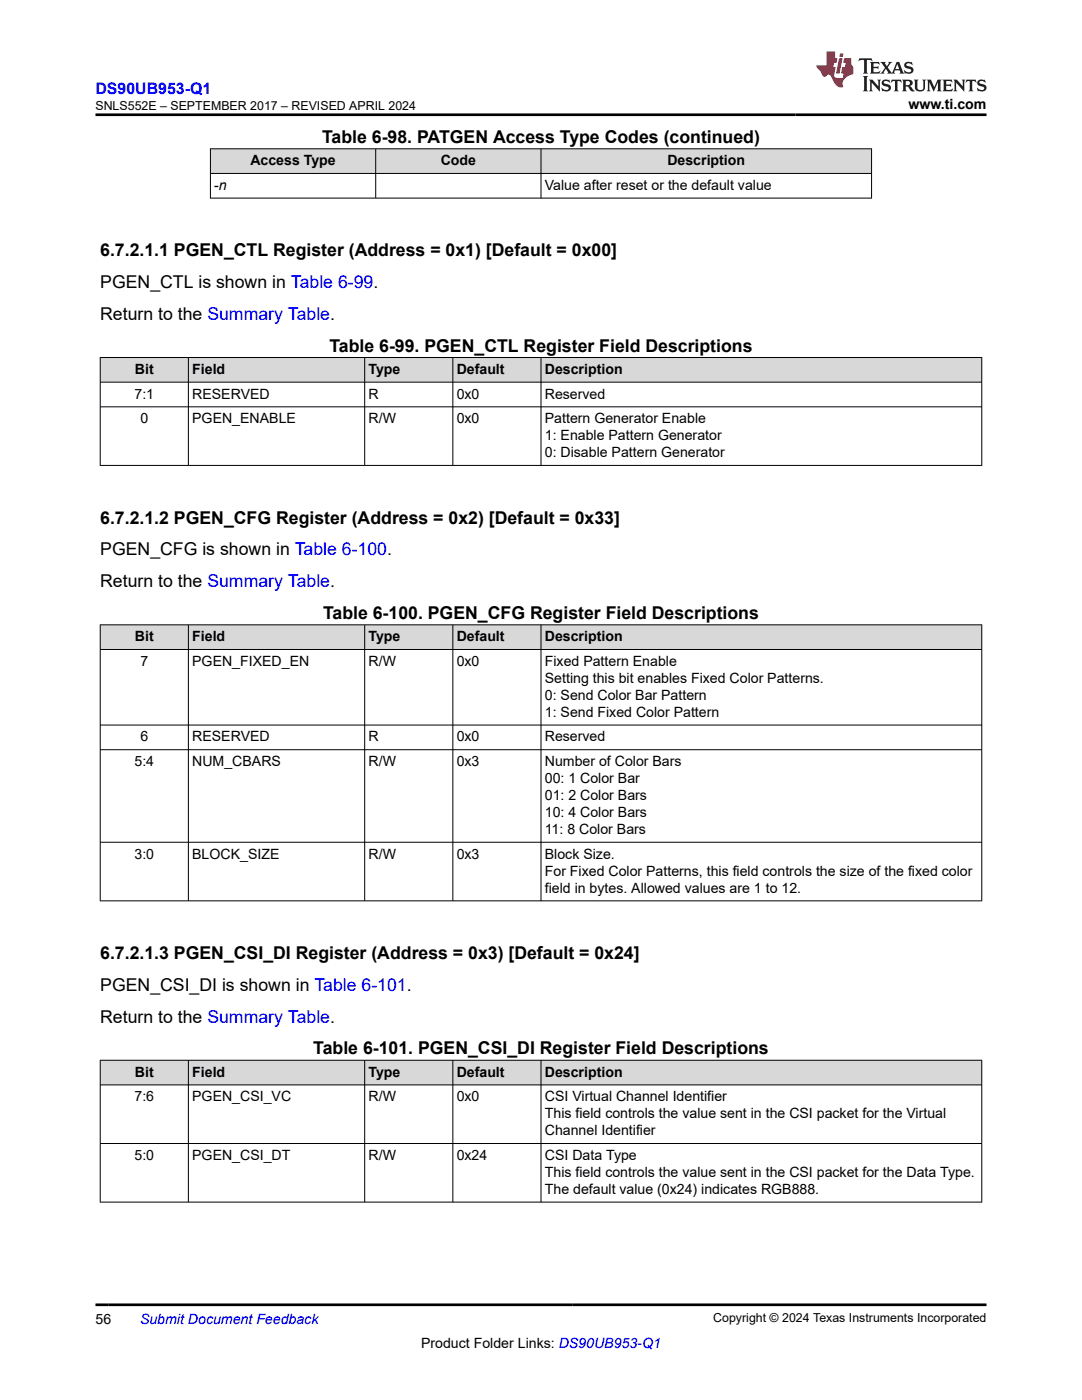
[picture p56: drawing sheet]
<svg xmlns="http://www.w3.org/2000/svg" width="216mm" height="279mm" viewBox="0 0 216 279" stroke-linecap="round" stroke-linejoin="round" font-family="sans-serif">
<defs><g id="words">
<g font-size="3.5">
<text x="64.3" y="28.5">Table 6-98. PATGEN Access Type Codes (continued)</text>
<text x="20" y="51.1">6.7.2.1.1 PGEN_CTL Register (Address = 0x1) [Default = 0x00]</text>
<text x="20" y="57.5">PGEN_CTL is shown in Table 6-99.</text>
<text x="20" y="63.8">Return to the Summary Table.</text>
<text x="65.7" y="70.2">Table 6-99. PGEN_CTL Register Field Descriptions</text>
<text x="20" y="104.5">6.7.2.1.2 PGEN_CFG Register (Address = 0x2) [Default = 0x33]</text>
<text x="20" y="110.8">PGEN_CFG is shown in Table 6-100.</text>
<text x="20" y="117.2">Return to the Summary Table.</text>
<text x="64.5" y="123.5">Table 6-100. PGEN_CFG Register Field Descriptions</text>
<text x="20" y="191.4">6.7.2.1.3 PGEN_CSI_DI Register (Address = 0x3) [Default = 0x24]</text>
<text x="20" y="197.7">PGEN_CSI_DI is shown in Table 6-101.</text>
<text x="20" y="204.1">Return to the Summary Table.</text>
<text x="62.5" y="210.4">Table 6-101. PGEN_CSI_DI Register Field Descriptions</text>
</g>
<text font-size="3.2" fill="#00f" x="19" y="18.7">DS90UB953-Q1</text>
<g font-size="2.8">
<text x="181.3" y="21.8">www.ti.com</text>
<text x="50" y="33">Access Type</text>
<text x="87.9" y="33">Code</text>
<text x="133.2" y="33">Description</text>
<text x="42.8" y="37.9">-n</text>
<text x="108.7" y="37.9">Value after reset or the default value</text>
<text x="26.9" y="74.6">Bit</text>
<text x="38.4" y="74.6">Field</text>
<text x="73.5" y="74.6">Type</text>
<text x="91.1" y="74.6">Default</text>
<text x="108.7" y="74.6">Description</text>
<text x="26.8" y="79.5">7:1</text>
<text x="38.4" y="79.5">RESERVED</text>
<text x="73.5" y="79.5">R</text>
<text x="91.1" y="79.5">0x0</text>
<text x="108.7" y="79.5">Reserved</text>
<text x="28" y="84.5">0</text>
<text x="38.4" y="84.5">PGEN_ENABLE</text>
<text x="73.5" y="84.5">R/W</text>
<text x="91.1" y="84.5">0x0</text>
<text x="108.7" y="84.5">Pattern Generator Enable</text>
<text x="108.7" y="87.9">1: Enable Pattern Generator</text>
<text x="108.7" y="91.2">0: Disable Pattern Generator</text>
<text x="26.9" y="128">Bit</text>
<text x="38.4" y="128">Field</text>
<text x="73.5" y="128">Type</text>
<text x="91.1" y="128">Default</text>
<text x="108.7" y="128">Description</text>
<text x="28" y="132.9">7</text>
<text x="38.4" y="132.9">PGEN_FIXED_EN</text>
<text x="73.5" y="132.9">R/W</text>
<text x="91.1" y="132.9">0x0</text>
<text x="108.7" y="132.9">Fixed Pattern Enable</text>
<text x="108.7" y="136.3">Setting this bit enables Fixed Color Patterns.</text>
<text x="108.7" y="139.7">0: Send Color Bar Pattern</text>
<text x="108.7" y="143.1">1: Send Fixed Color Pattern</text>
<text x="28" y="148">6</text>
<text x="38.4" y="148">RESERVED</text>
<text x="73.5" y="148">R</text>
<text x="91.1" y="148">0x0</text>
<text x="108.7" y="148">Reserved</text>
<text x="26.8" y="152.9">5:4</text>
<text x="38.4" y="152.9">NUM_CBARS</text>
<text x="73.5" y="152.9">R/W</text>
<text x="91.1" y="152.9">0x3</text>
<text x="108.7" y="152.9">Number of Color Bars</text>
<text x="108.7" y="156.3">00: 1 Color Bar</text>
<text x="108.7" y="159.7">01: 2 Color Bars</text>
<text x="108.7" y="163.1">10: 4 Color Bars</text>
<text x="108.7" y="166.4">11: 8 Color Bars</text>
<text x="26.8" y="171.4">3:0</text>
<text x="38.4" y="171.4">BLOCK_SIZE</text>
<text x="73.5" y="171.4">R/W</text>
<text x="91.1" y="171.4">0x3</text>
<text x="108.7" y="171.4">Block Size.</text>
<text x="108.7" y="174.8">For Fixed Color Patterns, this field controls the size of the fixed color</text>
<text x="108.7" y="178.1">field in bytes. Allowed values are 1 to 12.</text>
<text x="26.9" y="214.9">Bit</text>
<text x="38.4" y="214.9">Field</text>
<text x="73.5" y="214.9">Type</text>
<text x="91.1" y="214.9">Default</text>
<text x="108.7" y="214.9">Description</text>
<text x="26.8" y="219.8">7:6</text>
<text x="38.4" y="219.8">PGEN_CSI_VC</text>
<text x="73.5" y="219.8">R/W</text>
<text x="91.1" y="219.8">0x0</text>
<text x="108.7" y="219.8">CSI Virtual Channel Identifier</text>
<text x="108.7" y="223.2">This field controls the value sent in the CSI packet for the Virtual</text>
<text x="108.7" y="226.6">Channel Identifier</text>
<text x="26.8" y="231.5">5:0</text>
<text x="38.4" y="231.5">PGEN_CSI_DT</text>
<text x="73.5" y="231.5">R/W</text>
<text x="91.1" y="231.5">0x24</text>
<text x="108.7" y="231.5">CSI Data Type</text>
<text x="108.7" y="234.9">This field controls the value sent in the CSI packet for the Data Type.</text>
<text x="108.7" y="238.3">The default value (0x24) indicates RGB888.</text>
<text x="19" y="264.2">56</text>
<text x="84" y="269">Product Folder Links: DS90UB953-Q1</text>
</g>
<text font-size="2.8" fill="#00f" x="27.9" y="264.2">Submit Document Feedback</text>
<g font-size="2.5">
<text x="19" y="21.9">SNLS552E – SEPTEMBER 2017 – REVISED APRIL 2024</text>
<text x="142.3" y="263.9">Copyright © 2024 Texas Instruments Incorporated</text>
</g>
</g></defs>
<g fill="#d8d8d8">
<path d="M42 29.7h131.9v4.9h-131.9z" fill-rule="evenodd"/>
<path d="M42 29.8h32.9v4.8h-32.9z" fill-rule="evenodd"/>
<path d="M75 29.8h32.9v4.8h-32.9z" fill-rule="evenodd"/>
<path d="M108 29.8h65.9v4.8h-65.9z" fill-rule="evenodd"/>
</g>
<path d="M41.9 29.7h132.1M41.9 34.6h132.1M41.9 39.5h132.1M42 29.6v10M75 29.6v10M107.9 29.6v10M173.9 29.6v10" fill="none" stroke="#000" stroke-width=".2"/>
<g fill="#d8d8d8">
<path d="M20 71.3h175.9v5h-175.9z" fill-rule="evenodd"/>
<path d="M20.1 71.4h17.4v4.8h-17.4z" fill-rule="evenodd"/>
<path d="M37.7 71.4h35v4.8h-35z" fill-rule="evenodd"/>
<path d="M72.8 71.4h17.5v4.8h-17.5z" fill-rule="evenodd"/>
<path d="M90.4 71.4h17.5v4.8h-17.5z" fill-rule="evenodd"/>
<path d="M108 71.4h87.8v4.8h-87.8z" fill-rule="evenodd"/>
</g>
<path d="M19.9 71.3h176.1M19.9 76.3h176.1M20 71.3v21.6M37.6 71.3v21.6M72.8 71.3v21.6M90.4 71.3v21.6M107.9 71.3v21.6M195.9 71.3v21.6M19.9 81.2h176.1M19.9 92.9h176.1" fill="none" stroke="#000" stroke-width=".2"/>
<g fill="#d8d8d8">
<path d="M20 124.7h175.9v4.9h-175.9z" fill-rule="evenodd"/>
<path d="M20.1 124.8h17.4v4.8h-17.4z" fill-rule="evenodd"/>
<path d="M37.7 124.8h35v4.8h-35z" fill-rule="evenodd"/>
<path d="M72.8 124.8h17.5v4.8h-17.5z" fill-rule="evenodd"/>
<path d="M90.4 124.8h17.5v4.8h-17.5z" fill-rule="evenodd"/>
<path d="M108 124.8h87.8v4.8h-87.8z" fill-rule="evenodd"/>
</g>
<path d="M19.9 124.7h176.1M19.9 129.6h176.1M20 124.6v55.2M37.6 124.6v55.2M72.8 124.6v55.2M90.4 124.6v55.2M107.9 124.6v55.2M195.9 124.6v55.2M19.9 144.7h176.1M19.9 149.6h176.1M19.9 168.1h176.1M19.9 179.8h176.1" fill="none" stroke="#000" stroke-width=".2"/>
<g fill="#d8d8d8">
<path d="M20 211.6h175.9v4.9h-175.9z" fill-rule="evenodd"/>
<path d="M20.1 211.7h17.4v4.8h-17.4z" fill-rule="evenodd"/>
<path d="M37.7 211.7h35v4.8h-35z" fill-rule="evenodd"/>
<path d="M72.8 211.7h17.5v4.8h-17.5z" fill-rule="evenodd"/>
<path d="M90.4 211.7h17.5v4.8h-17.5z" fill-rule="evenodd"/>
<path d="M108 211.7h87.8v4.8h-87.8z" fill-rule="evenodd"/>
</g>
<path d="M19.9 211.6h176.1M19.9 216.5h176.1M20 211.5v28.5M37.6 211.5v28.5M72.8 211.5v28.5M90.4 211.5v28.5M107.9 211.5v28.5M195.9 211.5v28.5M19.9 228.2h176.1M19.9 239.9h176.1" fill="none" stroke="#000" stroke-width=".2"/>
<path d="M171.5 11.6l-.2 .6 .5-.2h.6v.1v2.2l-.2 .4h1l-.2-.4v-2.2v-.1h.5l.5 .2-.1-.6zM173.6 12.4l.2 .3v1.6l-.2 .4h1.9l.1-.6a1.08 1.08 0 0 1-1.3 .2v-.7h.6l.4 .2v-.7l-.4 .2h-.6v-.5l.2-.2a1 1 0 0 1 1 .3l-.1-.5zM175.7 12.4l.9 1.1-1 1.2h.9l-.2-.2 .5-.8 .4 .8-.2 .2h1.6l-.2-.2 .2-.5h.9l.1 .5-.1 .2h.9l-.2-.4-.8-1.9h-.5l-.9 2.1-.9-1.1 .9-1h-.8l.2 .2-.4 .6-.4-.6 .2-.2zM179 12.8l.4 1h-.7zM180.7 12.5a.65 .65 0 0 0-.2 .7 .65 .65 0 0 0 .6 .5l.6 .1 .1 .3a.79 .79 0 0 1-.7 .4 .79 .79 0 0 1-.7-.5l.1 .7 .2-.1a.93 .93 0 0 0 1.1 0 .93 .93 0 0 0 .4-.9 1.46 1.46 0 0 0-1.2-.6l-.1-.3a1.09 1.09 0 0 1 1.2 .2l-.2-.6-.1 .1-.5-.2zM172.2 15.2l.2 .4v2.2l-.2 .4h1l-.2-.4v-2.2l.2-.4zM173.4 15.9l.2 .4v1.5l-.2 .4h.8l-.3-.4 .1-1.3 1.6 1.8v-2l.2-.4h-.7l.1 .2 .1 1.1-1.2-1.3zM176.2 16a.65 .65 0 0 0-.2 .8 .65 .65 0 0 0 .6 .4l.6 .2 .1 .2a.79 .79 0 0 1-.7 .4 .79 .79 0 0 1-.7-.5l.1 .7 .2-.1a.93 .93 0 0 0 1.1 .1 .93 .93 0 0 0 .4-1 1.46 1.46 0 0 0-1.2-.5l-.1-.4a1.09 1.09 0 0 1 1.2 .2l-.1-.6-.2 .1-.5-.1zM177.9 15.9l-.1 .6a.63 .63 0 0 1 .8-.3v1.6l-.3 .4h1l-.2-.4v-1.6a.66 .66 0 0 1 .8 .3l-.1-.6zM180 15.9l.2 .4v1.5l-.2 .4h1l-.2-.2-.1-.7h.5l.1 .2a.79 .79 0 0 0 1.2 .6l-1-.9a.61 .61 0 0 0 .6-.6 .61 .61 0 0 0-.5-.7zM180.8 16.2h.1a.47 .47 0 0 1 .5 .1 .47 .47 0 0 1 .1 .5l-.1 .1-.7 .1zM182.3 15.9l.2 .2a2.27 2.27 0 0 0 .4 2 1.04 1.04 0 0 0 1.7-.7v-1.3l.2-.2h-.8l.2 .4v1.1a.6 .6 0 0 1-.6 .6 .6 .6 0 0 1-.6-.6v-1.1l.3-.4zM184.9 15.9l.2 .4v1.5l-.2 .4h.8l-.3-.4v-1.4l.9 1.9 .9-1.9v1.4l-.3 .4h1l-.2-.4v-1.5l.2-.4h-.8l-.7 1.5-.6-1.5zM188.1 15.9l.2 .4v1.5l-.2 .4h1.9l.1-.6a1.09 1.09 0 0 1-1.3 .2v-.7h.6l.4 .2v-.6l-.4 .2h-.6v-.6l.2-.1a1.01 1.01 0 0 1 1 .3l-.1-.6zM190.2 15.9l.3 .4v1.5l-.3 .4h.8l-.2-.4v-1.3l1.6 1.8v-2l.2-.4h-.7l.2 .2v1.1l-1.2-1.3zM192.8 15.9l-.1 .6a.63 .63 0 0 1 .8-.3v1.6l-.3 .4h1l-.2-.4v-1.6a.66 .66 0 0 1 .8 .3l-.1-.6zM195.2 16a.65 .65 0 0 0-.2 .8 .65 .65 0 0 0 .6 .4l.6 .2 .2 .2a.79 .79 0 0 1-.7 .4 .79 .79 0 0 1-.7-.5l.1 .7 .2-.1a.93 .93 0 0 0 1 .1 .93 .93 0 0 0 .5-1 1.46 1.46 0 0 0-1.3-.5v-.4a1.09 1.09 0 0 1 1.2 .2l-.2-.6-.2 .1-.5-.1z" fill="#231f20"/>
<path d="M164.9 10.3v2.7h-2l.1 .4 .8 1a.95 .95 0 0 0 1 .9 .59 .59 0 0 1 .5-.4 .59 .59 0 0 1 .5 .3l.4 .8a1.59 1.59 0 0 0 2.1 1.4 1.61 1.61 0 0 1 1-2.3l1-.3-.1-1.5a1.59 1.59 0 0 1-.3-1.7h-1.5l-.2 .9h.6l-.2 .9h-.5l-.2 .9v.3l.4 .1-.1 .9h-.7a.73 .73 0 0 1-1-.7l.3-1.5h-.5l.1-.9h.5l.2-.9h-.5v-1.3zM167.4 11.6l-.6 3.1h.7l.6-3.1zM167.6 10.7l-.1 .6h.7l.1-.6z" fill="#ed1c24"/>
<path d="M19 22.9h177.8M19 260.4h177.8" fill="none" stroke="#000" stroke-width=".53"/>
<use href="#words"/>
</svg>
